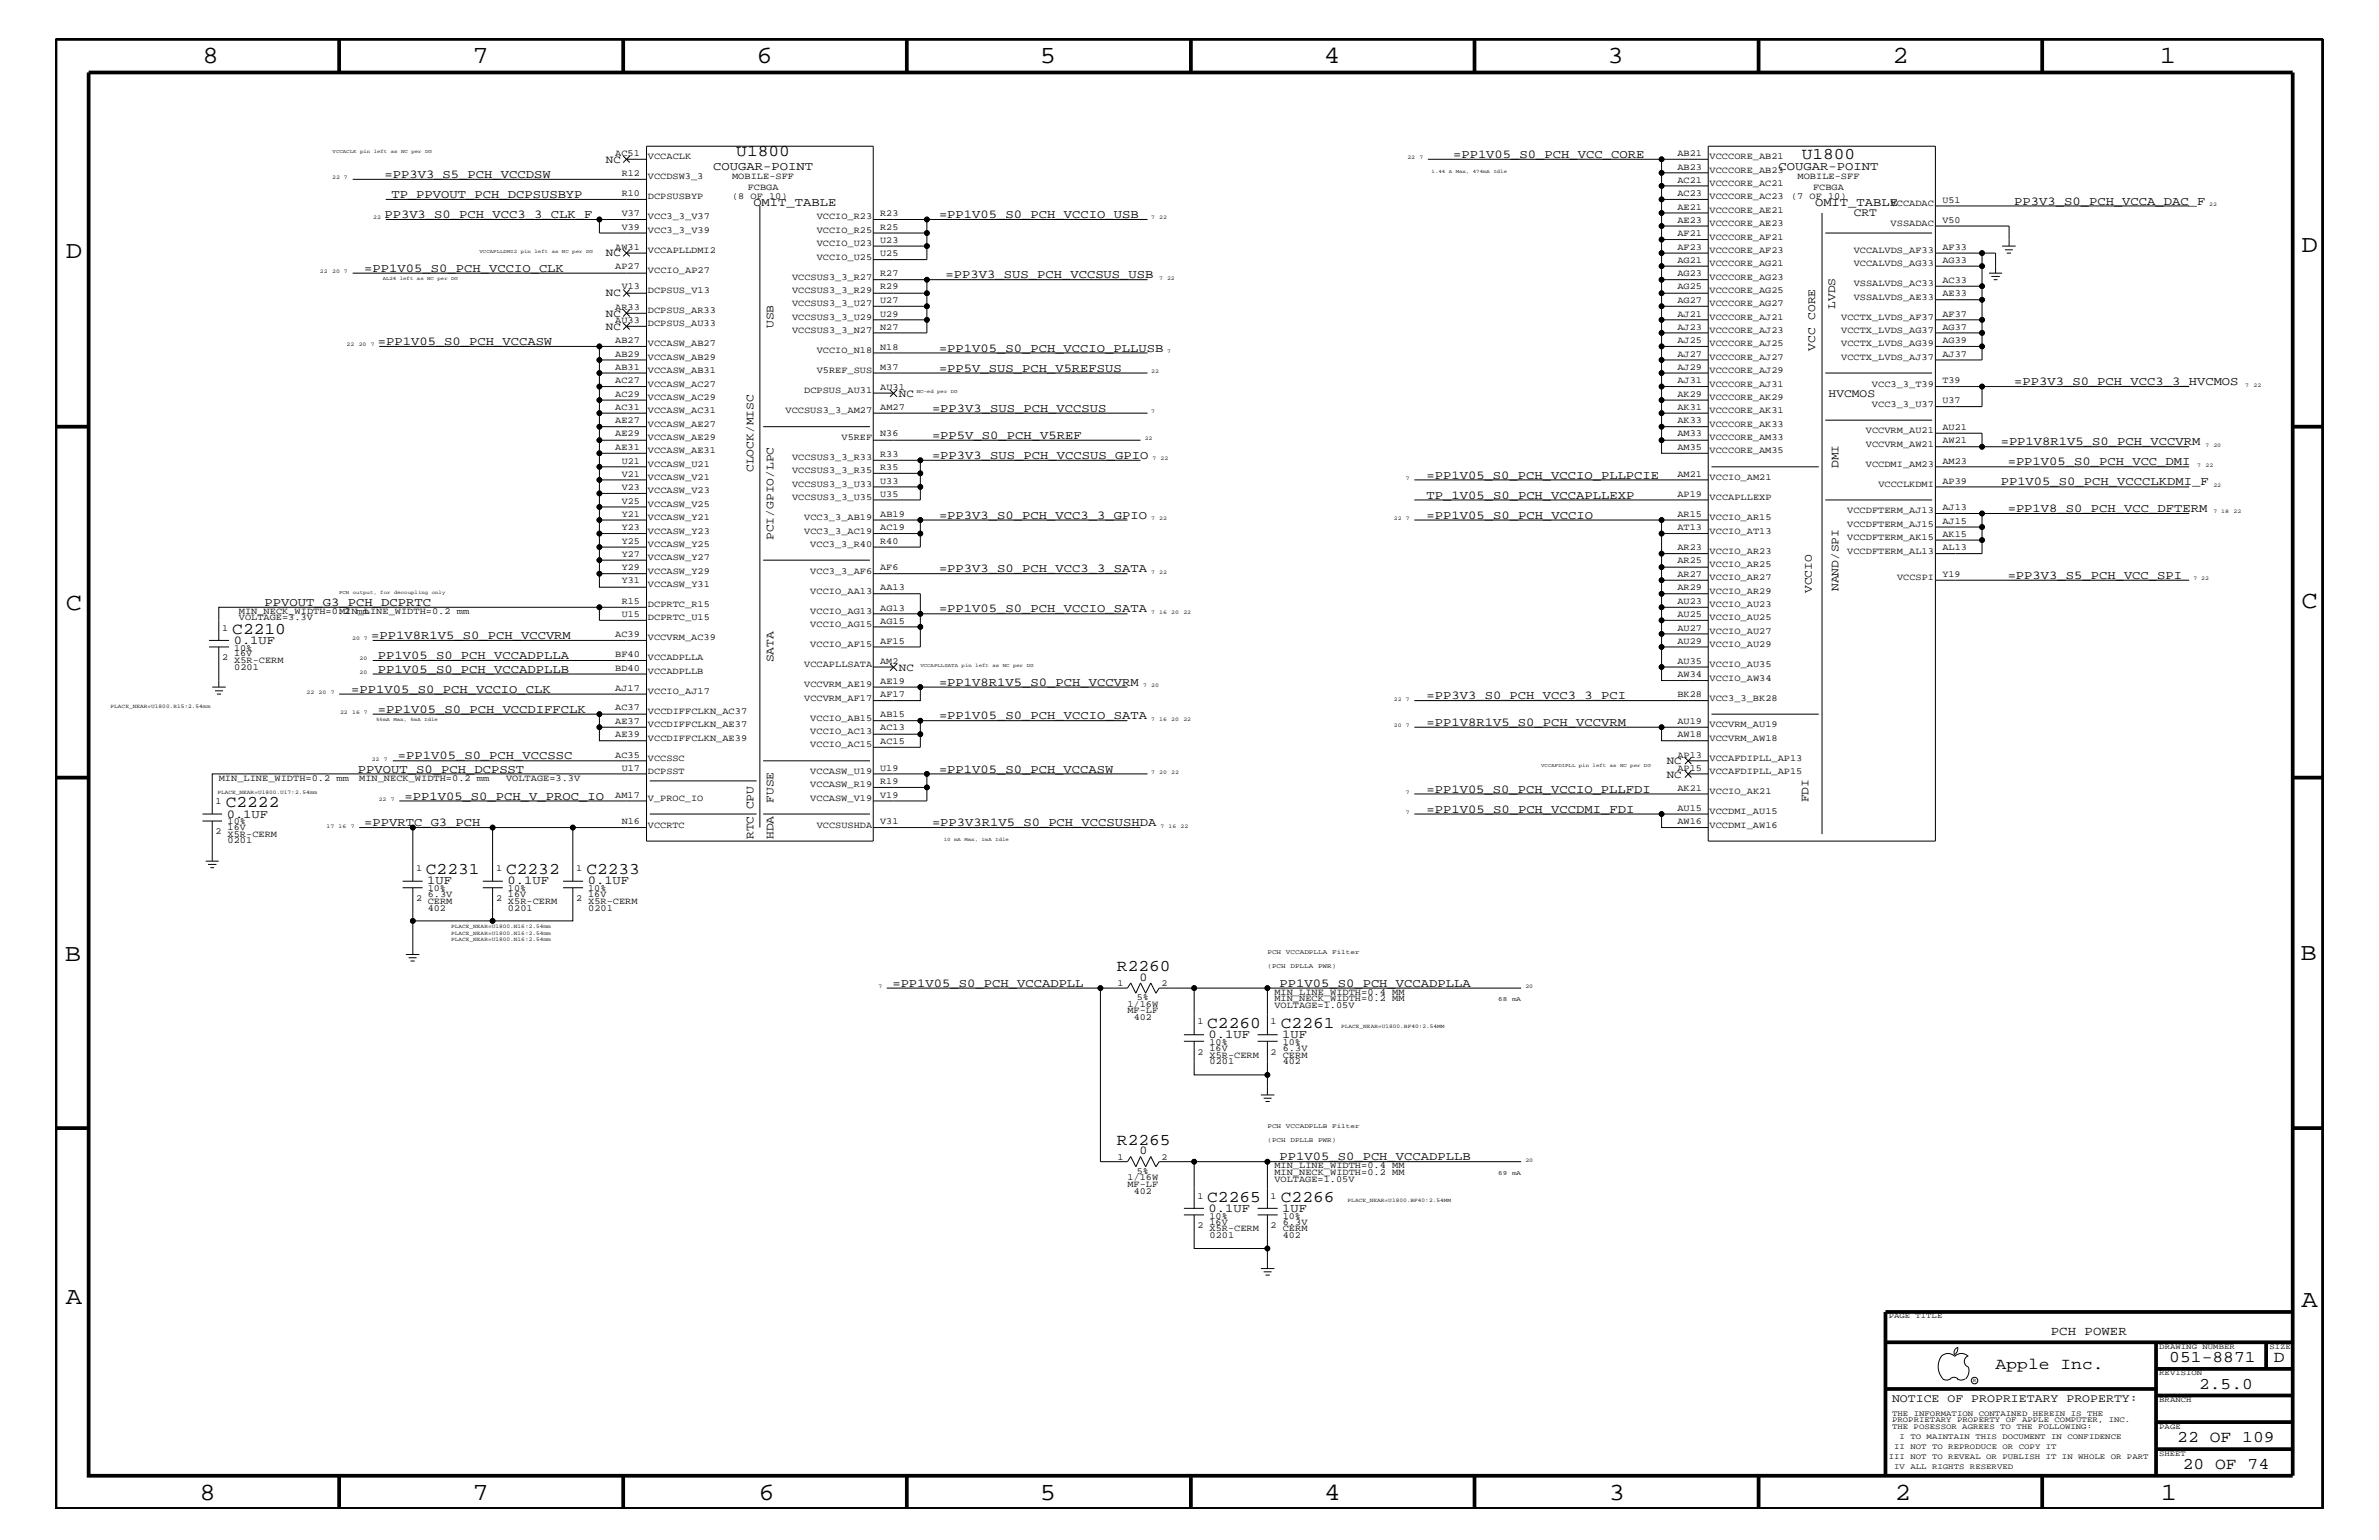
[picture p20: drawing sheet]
<svg xmlns="http://www.w3.org/2000/svg" width="432mm" height="279mm" viewBox="0 0 432 279" stroke-linecap="round" stroke-linejoin="round" font-family="sans-serif">
<defs><g id="words">
<g font-size="4.5">
<text x="36.7" y="11.5">8</text>
<text x="85.8" y="11.5">7</text>
<text x="137.3" y="11.5">6</text>
<text x="188.7" y="11.5">5</text>
<text x="240.3" y="11.5">4</text>
<text x="291.8" y="11.5">3</text>
<text x="343.5" y="11.5">2</text>
<text x="392" y="11.5">1</text>
<text x="11.9" y="46.8">D</text>
<text x="417.7" y="45.7">D</text>
<text x="11.9" y="110.6">C</text>
<text x="417.7" y="110.3">C</text>
<text x="11.8" y="174.3">B</text>
<text x="417.6" y="174.2">B</text>
<text x="11.9" y="236.7">A</text>
<text x="417.7" y="237.1">A</text>
<text x="36.2" y="272.1">8</text>
<text x="85.8" y="272.1">7</text>
<text x="137.7" y="272.1">6</text>
<text x="188.7" y="272.1">5</text>
<text x="240.4" y="272.1">4</text>
<text x="292" y="272.1">3</text>
<text x="343.9" y="272.1">2</text>
<text x="392.2" y="272.1">1</text>
</g>
<g font-size="3">
<text x="133.6" y="28.3">U1800</text>
<text x="327" y="28.9">U1800</text>
<text x="42.2" y="115">C2210</text>
<text x="41" y="146.5">C2222</text>
<text x="77.3" y="158.6">C2231</text>
<text x="91.9" y="158.6">C2232</text>
<text x="106.4" y="158.6">C2233</text>
<text x="202.7" y="176.2">R2260</text>
<text x="219.1" y="186.5">C2260</text>
<text x="232.5" y="186.5">C2261</text>
<text x="202.7" y="207.7">R2265</text>
<text x="219.1" y="218">C2265</text>
<text x="232.5" y="218">C2266</text>
<text x="362.2" y="248.4">Apple Inc.</text>
<text x="393.7" y="247.1">051-8871</text>
<text x="399.2" y="252">2.5.0</text>
<text x="412.7" y="247.1">D</text>
<text x="395.2" y="261.6">22 OF 109</text>
<text x="396.2" y="266.6">20 OF 74</text>
</g>
<text font-size="2.3" x="372.2" y="242.3">PCH POWER</text>
<g font-size="2.2">
<text x="263.7" y="28.6">=PP1V05_S0_PCH_VCC_CORE</text>
<text x="69.8" y="32.3">=PP3V3_S5_PCH_VCCDSW</text>
<text x="71" y="35.9">TP_PPVOUT_PCH_DCPSUSBYP</text>
<text x="129.5" y="30.8">COUGAR-POINT</text>
<text x="322.8" y="30.8">COUGAR-POINT</text>
<text x="69.8" y="39.6">PP3V3_S0_PCH_VCC3_3_CLK_F</text>
<text x="136.7" y="37.4">OMIT_TABLE</text>
<text x="170.4" y="39.6">=PP1V05_S0_PCH_VCCIO_USB</text>
<text x="329.4" y="37.4">OMIT_TABLE</text>
<text x="365.6" y="37.2">PP3V3_S0_PCH_VCCA_DAC_F</text>
<text x="66.1" y="49.3">=PP1V05_S0_PCH_VCCIO_CLK</text>
<text x="171.6" y="50.5">=PP3V3_SUS_PCH_VCCSUS_USB</text>
<text x="68.6" y="62.6">=PP1V05_S0_PCH_VCCASW</text>
<text x="170.4" y="63.9">=PP1V05_S0_PCH_VCCIO_PLLUSB</text>
<text x="170.4" y="67.5">=PP5V_SUS_PCH_V5REFSUS</text>
<text x="365.6" y="69.9">=PP3V3_S0_PCH_VCC3_3_HVCMOS</text>
<text x="169.2" y="74.7">=PP3V3_SUS_PCH_VCCSUS</text>
<text x="169.2" y="83.3">=PP3V3_SUS_PCH_VCCSUS_GPIO</text>
<text x="169.2" y="79.6">=PP5V_S0_PCH_V5REF</text>
<text x="363.1" y="80.8">=PP1V8R1V5_S0_PCH_VCCVRM</text>
<text x="258.9" y="86.9">=PP1V05_S0_PCH_VCCIO_PLLPCIE</text>
<text x="363.1" y="88.1">PP1V05_S0_PCH_VCCCLKDMI_F</text>
<text x="364.4" y="84.4">=PP1V05_S0_PCH_VCC_DMI</text>
<text x="170.4" y="94.2">=PP3V3_S0_PCH_VCC3_3_GPIO</text>
<text x="258.9" y="94.2">=PP1V05_S0_PCH_VCCIO</text>
<text x="258.9" y="90.5">TP_1V05_S0_PCH_VCCAPLLEXP</text>
<text x="364.4" y="92.9">=PP1V8_S0_PCH_VCC_DFTERM</text>
<text x="170.4" y="103.8">=PP3V3_S0_PCH_VCC3_3_SATA</text>
<text x="364.4" y="105">=PP3V3_S5_PCH_VCC_SPI</text>
<text x="48" y="109.9">PPVOUT_G3_PCH_DCPRTC</text>
<text x="170.4" y="111.1">=PP1V05_S0_PCH_VCCIO_SATA</text>
<text x="42.4" y="116.8">0.1UF</text>
<text x="67.4" y="115.9">=PP1V8R1V5_S0_PCH_VCCVRM</text>
<text x="68.6" y="119.6">PP1V05_S0_PCH_VCCADPLLA</text>
<text x="63.8" y="125.7">=PP1V05_S0_PCH_VCCIO_CLK</text>
<text x="68.6" y="122">PP1V05_S0_PCH_VCCADPLLB</text>
<text x="170.4" y="124.4">=PP1V8R1V5_S0_PCH_VCCVRM</text>
<text x="68.6" y="129.3">=PP1V05_S0_PCH_VCCDIFFCLK</text>
<text x="170.4" y="130.5">=PP1V05_S0_PCH_VCCIO_SATA</text>
<text x="258.9" y="126.9">=PP3V3_S0_PCH_VCC3_3_PCI</text>
<text x="258.9" y="131.7">=PP1V8R1V5_S0_PCH_VCCVRM</text>
<text x="72.2" y="137.8">=PP1V05_S0_PCH_VCCSSC</text>
<text x="64.9" y="140.2">PPVOUT_S0_PCH_DCPSST</text>
<text x="170.4" y="140.2">=PP1V05_S0_PCH_VCCASW</text>
<text x="258.9" y="143.9">=PP1V05_S0_PCH_VCCIO_PLLFDI</text>
<text x="41.1" y="148.4">0.1UF</text>
<text x="66.1" y="149.9">=PPVRTC_G3_PCH</text>
<text x="73.4" y="145.1">=PP1V05_S0_PCH_V_PROC_IO</text>
<text x="169.2" y="149.9">=PP3V3R1V5_S0_PCH_VCCSUSHDA</text>
<text x="258.9" y="147.5">=PP1V05_S0_PCH_VCCDMI_FDI</text>
<text x="77.6" y="160.5">1UF</text>
<text x="92.1" y="160.5">0.1UF</text>
<text x="106.7" y="160.5">0.1UF</text>
<text x="162" y="179">=PP1V05_S0_PCH_VCCADPLL</text>
<text x="206.8" y="177.9">0</text>
<text x="232.2" y="179">PP1V05_S0_PCH_VCCADPLLA</text>
<text x="219.4" y="188.3">0.1UF</text>
<text x="232.7" y="188.3">1UF</text>
<text x="206.8" y="209.4">0</text>
<text x="232.2" y="210.5">PP1V05_S0_PCH_VCCADPLLB</text>
<text x="219.4" y="219.8">0.1UF</text>
<text x="232.7" y="219.8">1UF</text>
</g>
<g font-size="2.1">
<text x="336.5" y="39.2">CRT</text>
<text x="140.4" y="59.5" transform="rotate(-90 140.4 59.5)">USB</text>
<text x="333.1" y="56" transform="rotate(-90 333.1 56)">LVDS</text>
<text x="329.4" y="63.7" transform="rotate(-90 329.4 63.7)">VCC CORE</text>
<text x="331.9" y="72">HVCMOS</text>
<text x="136.7" y="85.7" transform="rotate(-90 136.7 85.7)">CLOCK/MISC</text>
<text x="333.7" y="84.9" transform="rotate(-90 333.7 84.9)">DMI</text>
<text x="140.4" y="98" transform="rotate(-90 140.4 98)">PCI/GPIO/LPC</text>
<text x="328.8" y="107.6" transform="rotate(-90 328.8 107.6)">VCCIO</text>
<text x="333.7" y="107.3" transform="rotate(-90 333.7 107.3)">NAND/SPI</text>
<text x="140.4" y="120.2" transform="rotate(-90 140.4 120.2)">SATA</text>
<text x="140.4" y="145.7" transform="rotate(-90 140.4 145.7)">FUSE</text>
<text x="328.3" y="145.6" transform="rotate(-90 328.3 145.6)">FDI</text>
<text x="136.7" y="152.3" transform="rotate(-90 136.7 152.3)">RTC CPU</text>
<text x="140.4" y="152.3" transform="rotate(-90 140.4 152.3)">HDA</text>
<text x="343.4" y="254.4">NOTICE OF PROPRIETARY PROPERTY:</text>
</g>
<g font-size="2">
<text x="110" y="29.5">NC</text>
<text x="110" y="46.5">NC</text>
<text x="110" y="53.8">NC</text>
<text x="110" y="57.4">NC</text>
<text x="110" y="59.8">NC</text>
<text x="163.2" y="72">NC</text>
<text x="163.2" y="121.7">NC</text>
<text x="302.5" y="138.6">NC</text>
<text x="302.5" y="141.1">NC</text>
</g>
<g font-size="1.7">
<text x="111.7" y="28.3">AC51</text>
<text x="117.6" y="28.9">VCCACLK</text>
<text x="304.5" y="28.3">AB21</text>
<text x="310.3" y="28.9">VCCCORE_AB21</text>
<text x="112.9" y="31.9">R12</text>
<text x="112.9" y="35.6">R10</text>
<text x="117.6" y="32.5">VCCDSW3_3</text>
<text x="132.9" y="32.5">MOBILE-SFF</text>
<text x="135.7" y="34.4">FCBGA</text>
<text x="304.5" y="35.6">AC23</text>
<text x="304.5" y="33.1">AC21</text>
<text x="304.5" y="30.8">AB23</text>
<text x="310.3" y="33.7">VCCCORE_AC21</text>
<text x="310.3" y="31.4">VCCCORE_AB23</text>
<text x="326.3" y="32.5">MOBILE-SFF</text>
<text x="329.1" y="34.4">FCBGA</text>
<text x="112.9" y="41.7">V39</text>
<text x="112.9" y="39.2">V37</text>
<text x="117.6" y="36.2">DCPSUSBYP</text>
<text x="117.6" y="39.8">VCC3_3_V37</text>
<text x="132.9" y="36.2">(8 OF 10)</text>
<text x="148.3" y="39.8">VCCIO_R23</text>
<text x="159.8" y="41.7">R25</text>
<text x="159.8" y="39.2">R23</text>
<text x="304.5" y="40.4">AE23</text>
<text x="304.5" y="38">AE21</text>
<text x="310.3" y="41">VCCCORE_AE23</text>
<text x="310.3" y="38.6">VCCCORE_AE21</text>
<text x="310.3" y="36.2">VCCCORE_AC23</text>
<text x="325.1" y="36.2">(7 OF 10)</text>
<text x="343.2" y="41">VSSADAC</text>
<text x="343.2" y="37.4">VCCADAC</text>
<text x="352.6" y="40.4">V50</text>
<text x="352.6" y="36.8">U51</text>
<text x="111.7" y="45.3">AW31</text>
<text x="117.6" y="42.3">VCC3_3_V39</text>
<text x="117.6" y="45.9">VCCAPLLDMI2</text>
<text x="148.3" y="47.1">VCCIO_U25</text>
<text x="148.3" y="44.6">VCCIO_U23</text>
<text x="148.3" y="42.3">VCCIO_R25</text>
<text x="159.8" y="46.5">U25</text>
<text x="159.8" y="44.1">U23</text>
<text x="304.5" y="47.7">AG21</text>
<text x="304.5" y="45.3">AF23</text>
<text x="304.5" y="42.9">AF21</text>
<text x="310.3" y="43.5">VCCCORE_AF21</text>
<text x="310.3" y="45.9">VCCCORE_AF23</text>
<text x="336.5" y="45.9">VCCALVDS_AF33</text>
<text x="352.6" y="47.7">AG33</text>
<text x="352.6" y="45.3">AF33</text>
<text x="111.7" y="48.9">AP27</text>
<text x="112.9" y="52.5">V13</text>
<text x="117.6" y="49.6">VCCIO_AP27</text>
<text x="117.6" y="53.2">DCPSUS_V13</text>
<text x="143.8" y="53.2">VCCSUS3_3_R29</text>
<text x="143.8" y="50.7">VCCSUS3_3_R27</text>
<text x="159.8" y="52.5">R29</text>
<text x="159.8" y="50.2">R27</text>
<text x="304.5" y="52.5">AG25</text>
<text x="304.5" y="50.2">AG23</text>
<text x="310.3" y="53.2">VCCCORE_AG25</text>
<text x="310.3" y="50.7">VCCCORE_AG23</text>
<text x="310.3" y="48.3">VCCCORE_AG21</text>
<text x="336.5" y="51.9">VSSALVDS_AC33</text>
<text x="336.5" y="48.3">VCCALVDS_AG33</text>
<text x="352.6" y="53.8">AE33</text>
<text x="352.6" y="51.3">AC33</text>
<text x="111.7" y="58.6">AU33</text>
<text x="111.7" y="56.2">AR33</text>
<text x="117.6" y="56.8">DCPSUS_AR33</text>
<text x="117.6" y="59.2">DCPSUS_AU33</text>
<text x="143.8" y="58">VCCSUS3_3_U29</text>
<text x="143.8" y="55.6">VCCSUS3_3_U27</text>
<text x="159.8" y="57.4">U29</text>
<text x="159.8" y="55">U27</text>
<text x="159.8" y="59.8">N27</text>
<text x="304.5" y="59.8">AJ23</text>
<text x="304.5" y="57.4">AJ21</text>
<text x="304.5" y="55">AG27</text>
<text x="310.3" y="55.6">VCCCORE_AG27</text>
<text x="310.3" y="58">VCCCORE_AJ21</text>
<text x="334.2" y="58">VCCTX_LVDS_AF37</text>
<text x="336.5" y="54.4">VSSALVDS_AE33</text>
<text x="352.6" y="59.8">AG37</text>
<text x="352.6" y="57.4">AF37</text>
<text x="111.7" y="64.7">AB29</text>
<text x="111.7" y="62.3">AB27</text>
<text x="117.6" y="62.9">VCCASW_AB27</text>
<text x="117.6" y="65.3">VCCASW_AB29</text>
<text x="143.8" y="60.4">VCCSUS3_3_N27</text>
<text x="148.3" y="64">VCCIO_N18</text>
<text x="159.8" y="63.4">N18</text>
<text x="304.5" y="64.7">AJ27</text>
<text x="304.5" y="62.3">AJ25</text>
<text x="310.3" y="65.3">VCCCORE_AJ27</text>
<text x="310.3" y="62.9">VCCCORE_AJ25</text>
<text x="310.3" y="60.4">VCCCORE_AJ23</text>
<text x="334.2" y="60.4">VCCTX_LVDS_AG37</text>
<text x="334.2" y="65.3">VCCTX_LVDS_AJ37</text>
<text x="334.2" y="62.9">VCCTX_LVDS_AG39</text>
<text x="352.6" y="64.7">AJ37</text>
<text x="352.6" y="62.3">AG39</text>
<text x="111.7" y="72">AC29</text>
<text x="111.7" y="69.5">AC27</text>
<text x="111.7" y="67.1">AB31</text>
<text x="117.6" y="67.7">VCCASW_AB31</text>
<text x="117.6" y="70.1">VCCASW_AC27</text>
<text x="146" y="71.3">DCPSUS_AU31</text>
<text x="148.3" y="67.7">V5REF_SUS</text>
<text x="159.8" y="67.1">M37</text>
<text x="159.8" y="70.7">AU31</text>
<text x="304.5" y="72">AK29</text>
<text x="304.5" y="69.5">AJ31</text>
<text x="304.5" y="67.1">AJ29</text>
<text x="310.3" y="67.7">VCCCORE_AJ29</text>
<text x="310.3" y="70.1">VCCCORE_AJ31</text>
<text x="339.8" y="70.1">VCC3_3_T39</text>
<text x="352.6" y="69.5">T39</text>
<text x="111.7" y="76.8">AE27</text>
<text x="111.7" y="74.4">AC31</text>
<text x="117.6" y="72.6">VCCASW_AC29</text>
<text x="117.6" y="75">VCCASW_AC31</text>
<text x="117.6" y="77.4">VCCASW_AE27</text>
<text x="142.6" y="75">VCCSUS3_3_AM27</text>
<text x="159.8" y="74.4">AM27</text>
<text x="304.5" y="76.8">AK33</text>
<text x="304.5" y="74.4">AK31</text>
<text x="310.3" y="77.4">VCCCORE_AK33</text>
<text x="310.3" y="75">VCCCORE_AK31</text>
<text x="310.3" y="72.6">VCCCORE_AK29</text>
<text x="339.8" y="73.8">VCC3_3_U37</text>
<text x="352.6" y="73.2">U37</text>
<text x="111.7" y="81.6">AE31</text>
<text x="111.7" y="79.2">AE29</text>
<text x="117.6" y="79.9">VCCASW_AE29</text>
<text x="117.6" y="82.2">VCCASW_AE31</text>
<text x="143.8" y="83.5">VCCSUS3_3_R33</text>
<text x="152.7" y="79.9">V5REF</text>
<text x="159.8" y="82.8">R33</text>
<text x="159.8" y="79.2">N36</text>
<text x="304.5" y="81.6">AM35</text>
<text x="304.5" y="79.2">AM33</text>
<text x="310.3" y="79.9">VCCCORE_AM33</text>
<text x="310.3" y="82.2">VCCCORE_AM35</text>
<text x="338.7" y="81.1">VCCVRM_AW21</text>
<text x="338.7" y="78.6">VCCVRM_AU21</text>
<text x="352.6" y="80.5">AW21</text>
<text x="352.6" y="78">AU21</text>
<text x="112.9" y="88.9">V23</text>
<text x="112.9" y="86.5">V21</text>
<text x="112.9" y="84.1">U21</text>
<text x="117.6" y="87.1">VCCASW_V21</text>
<text x="117.6" y="84.7">VCCASW_U21</text>
<text x="117.6" y="89.5">VCCASW_V23</text>
<text x="143.8" y="88.3">VCCSUS3_3_U33</text>
<text x="143.8" y="85.9">VCCSUS3_3_R35</text>
<text x="159.8" y="87.7">U33</text>
<text x="159.8" y="85.3">R35</text>
<text x="304.5" y="86.5">AM21</text>
<text x="310.3" y="87.1">VCCIO_AM21</text>
<text x="338.7" y="84.7">VCCDMI_AM23</text>
<text x="341" y="88.3">VCCCLKDMI</text>
<text x="352.6" y="84.1">AM23</text>
<text x="352.6" y="87.7">AP39</text>
<text x="112.9" y="93.8">Y21</text>
<text x="112.9" y="91.4">V25</text>
<text x="117.6" y="92">VCCASW_V25</text>
<text x="117.6" y="94.3">VCCASW_Y21</text>
<text x="143.8" y="90.7">VCCSUS3_3_U35</text>
<text x="146" y="94.3">VCC3_3_AB19</text>
<text x="159.8" y="90.1">U35</text>
<text x="159.8" y="93.8">AB19</text>
<text x="304.5" y="93.8">AR15</text>
<text x="304.5" y="90.1">AP19</text>
<text x="310.3" y="94.3">VCCIO_AR15</text>
<text x="310.3" y="90.7">VCCAPLLEXP</text>
<text x="335.3" y="95.6">VCCDFTERM_AJ15</text>
<text x="335.3" y="93.2">VCCDFTERM_AJ13</text>
<text x="352.6" y="95">AJ15</text>
<text x="352.6" y="92.6">AJ13</text>
<text x="112.9" y="101">Y27</text>
<text x="112.9" y="98.7">Y25</text>
<text x="112.9" y="96.2">Y23</text>
<text x="117.6" y="99.3">VCCASW_Y25</text>
<text x="117.6" y="96.8">VCCASW_Y23</text>
<text x="117.6" y="101.6">VCCASW_Y27</text>
<text x="146" y="96.8">VCC3_3_AC19</text>
<text x="147.1" y="99.3">VCC3_3_R40</text>
<text x="159.8" y="98.7">R40</text>
<text x="159.8" y="96.2">AC19</text>
<text x="304.5" y="96.2">AT13</text>
<text x="304.5" y="99.9">AR23</text>
<text x="310.3" y="100.4">VCCIO_AR23</text>
<text x="310.3" y="96.8">VCCIO_AT13</text>
<text x="335.3" y="100.4">VCCDFTERM_AL13</text>
<text x="335.3" y="98">VCCDFTERM_AK15</text>
<text x="352.6" y="99.9">AL13</text>
<text x="352.6" y="97.4">AK15</text>
<text x="112.9" y="105.9">Y31</text>
<text x="112.9" y="103.5">Y29</text>
<text x="117.6" y="104.1">VCCASW_Y29</text>
<text x="117.6" y="106.5">VCCASW_Y31</text>
<text x="147.1" y="107.7">VCCIO_AA13</text>
<text x="147.1" y="104.1">VCC3_3_AF6</text>
<text x="159.8" y="103.5">AF6</text>
<text x="159.8" y="107.1">AA13</text>
<text x="304.5" y="107.1">AR29</text>
<text x="304.5" y="104.7">AR27</text>
<text x="304.5" y="102.2">AR25</text>
<text x="310.3" y="105.3">VCCIO_AR27</text>
<text x="310.3" y="107.7">VCCIO_AR29</text>
<text x="310.3" y="102.9">VCCIO_AR25</text>
<text x="344.3" y="105.3">VCCSPI</text>
<text x="352.6" y="104.7">Y19</text>
<text x="43.3" y="111.4">MIN_NECK_WIDTH=0.2 mm</text>
<text x="43.3" y="112.6">VOLTAGE=3.3V</text>
<text x="61.6" y="111.4">MIN_LINE_WIDTH=0.2 mm</text>
<text x="112.9" y="112">U15</text>
<text x="112.9" y="109.5">R15</text>
<text x="117.6" y="110.2">DCPRTC_R15</text>
<text x="117.6" y="112.6">DCPRTC_U15</text>
<text x="147.1" y="113.7">VCCIO_AG15</text>
<text x="147.1" y="111.4">VCCIO_AG13</text>
<text x="159.8" y="113.1">AG15</text>
<text x="159.8" y="110.8">AG13</text>
<text x="304.5" y="112">AU25</text>
<text x="304.5" y="109.5">AU23</text>
<text x="310.3" y="112.6">VCCIO_AU25</text>
<text x="310.3" y="110.2">VCCIO_AU23</text>
<text x="40.3" y="119.8">2</text>
<text x="40.3" y="114.4">1</text>
<text x="42.5" y="118.1">10%</text>
<text x="42.5" y="119.1">16V</text>
<text x="111.7" y="115.6">AC39</text>
<text x="111.7" y="119.2">BF40</text>
<text x="117.6" y="116.2">VCCVRM_AC39</text>
<text x="117.6" y="119.8">VCCADPLLA</text>
<text x="147.1" y="117.4">VCCIO_AF15</text>
<text x="159.8" y="116.8">AF15</text>
<text x="304.5" y="116.8">AU29</text>
<text x="304.5" y="114.4">AU27</text>
<text x="310.3" y="117.4">VCCIO_AU29</text>
<text x="310.3" y="115">VCCIO_AU27</text>
<text x="42.5" y="121.5">0201</text>
<text x="42.5" y="120.3">X5R-CERM</text>
<text x="111.7" y="125.3">AJ17</text>
<text x="111.7" y="121.7">BD40</text>
<text x="117.6" y="122.3">VCCADPLLB</text>
<text x="117.6" y="125.9">VCCIO_AJ17</text>
<text x="146" y="124.7">VCCVRM_AE19</text>
<text x="146" y="121">VCCAPLLSATA</text>
<text x="159.8" y="124.1">AE19</text>
<text x="159.8" y="120.4">AM2</text>
<text x="304.5" y="122.9">AW34</text>
<text x="304.5" y="120.4">AU35</text>
<text x="310.3" y="123.5">VCCIO_AW34</text>
<text x="310.3" y="121">VCCIO_AU35</text>
<text x="111.7" y="131.3">AE37</text>
<text x="111.7" y="128.9">AC37</text>
<text x="117.6" y="129.6">VCCDIFFCLKN_AC37</text>
<text x="117.6" y="131.9">VCCDIFFCLKN_AE37</text>
<text x="146" y="127.1">VCCVRM_AF17</text>
<text x="147.1" y="130.8">VCCIO_AB15</text>
<text x="159.8" y="126.5">AF17</text>
<text x="159.8" y="130.2">AB15</text>
<text x="304.5" y="131.3">AU19</text>
<text x="304.5" y="126.5">BK28</text>
<text x="310.3" y="131.9">VCCVRM_AU19</text>
<text x="310.3" y="127.1">VCC3_3_BK28</text>
<text x="111.7" y="137.4">AC35</text>
<text x="111.7" y="133.8">AE39</text>
<text x="117.6" y="134.4">VCCDIFFCLKN_AE39</text>
<text x="147.1" y="135.6">VCCIO_AC15</text>
<text x="147.1" y="133.2">VCCIO_AC13</text>
<text x="159.8" y="135">AC15</text>
<text x="159.8" y="132.5">AC13</text>
<text x="304.5" y="133.8">AW18</text>
<text x="304.5" y="137.4">AP13</text>
<text x="310.3" y="134.4">VCCVRM_AW18</text>
<text x="39.7" y="141.7">MIN_LINE_WIDTH=0.2 mm</text>
<text x="65.2" y="141.7">MIN_NECK_WIDTH=0.2 mm</text>
<text x="91.9" y="141.7">VOLTAGE=3.3V</text>
<text x="112.9" y="139.8">U17</text>
<text x="117.6" y="138">VCCSSC</text>
<text x="117.6" y="140.4">DCPSST</text>
<text x="147.1" y="142.9">VCCASW_R19</text>
<text x="147.1" y="140.4">VCCASW_U19</text>
<text x="159.8" y="139.8">U19</text>
<text x="159.8" y="142.3">R19</text>
<text x="304.5" y="143.5">AK21</text>
<text x="304.5" y="139.8">AP15</text>
<text x="310.3" y="138">VCCAFDIPLL_AP13</text>
<text x="310.3" y="140.4">VCCAFDIPLL_AP15</text>
<text x="39.1" y="145.9">1</text>
<text x="41.3" y="149.5">10%</text>
<text x="111.7" y="144.7">AM17</text>
<text x="112.9" y="149.5">N16</text>
<text x="117.6" y="145.3">V_PROC_IO</text>
<text x="147.1" y="145.3">VCCASW_V19</text>
<text x="159.8" y="149.5">V31</text>
<text x="159.8" y="144.7">V19</text>
<text x="304.5" y="149.5">AW16</text>
<text x="304.5" y="147.1">AU15</text>
<text x="310.3" y="147.7">VCCDMI_AU15</text>
<text x="310.3" y="144">VCCIO_AK21</text>
<text x="39.1" y="151.3">2</text>
<text x="41.3" y="153">0201</text>
<text x="41.3" y="151.8">X5R-CERM</text>
<text x="41.3" y="150.7">16V</text>
<text x="117.6" y="150.1">VCCRTC</text>
<text x="148.3" y="150.1">VCCSUSHDA</text>
<text x="310.3" y="150.1">VCCDMI_AW16</text>
<text x="75.5" y="158">1</text>
<text x="77.6" y="161.7">10%</text>
<text x="90.1" y="158">1</text>
<text x="92.2" y="161.7">10%</text>
<text x="104.6" y="158">1</text>
<text x="106.8" y="161.7">10%</text>
<text x="75.5" y="163.5">2</text>
<text x="77.6" y="163.9">CERM</text>
<text x="77.6" y="162.8">6.3V</text>
<text x="77.6" y="165.2">402</text>
<text x="90.1" y="163.5">2</text>
<text x="92.2" y="162.8">16V</text>
<text x="92.2" y="163.9">X5R-CERM</text>
<text x="92.2" y="165.2">0201</text>
<text x="104.6" y="163.5">2</text>
<text x="106.8" y="162.8">16V</text>
<text x="106.8" y="163.9">X5R-CERM</text>
<text x="106.8" y="165.2">0201</text>
<text x="202.9" y="178.8">1</text>
<text x="210.8" y="178.8">2</text>
<text x="204.6" y="182.7">1/16W</text>
<text x="204.6" y="183.8">MF-LF</text>
<text x="205.8" y="185">402</text>
<text x="206.3" y="181.4">5%</text>
<text x="217.3" y="185.9">1</text>
<text x="230.6" y="185.9">1</text>
<text x="231.3" y="181.6">MIN_NECK_WIDTH=0.2 MM</text>
<text x="231.3" y="180.5">MIN_LINE_WIDTH=0.4 MM</text>
<text x="231.3" y="182.9">VOLTAGE=1.05V</text>
<text x="217.3" y="191.4">2</text>
<text x="219.5" y="190.6">16V</text>
<text x="219.5" y="191.9">X5R-CERM</text>
<text x="219.5" y="189.5">10%</text>
<text x="230.6" y="191.4">2</text>
<text x="232.8" y="190.6">6.3V</text>
<text x="232.8" y="189.5">10%</text>
<text x="232.8" y="191.9">CERM</text>
<text x="219.5" y="193.1">0201</text>
<text x="232.8" y="193.1">402</text>
<text x="202.9" y="210.4">1</text>
<text x="204.6" y="214.2">1/16W</text>
<text x="204.6" y="215.3">MF-LF</text>
<text x="206.3" y="213">5%</text>
<text x="210.8" y="210.4">2</text>
<text x="231.3" y="213.2">MIN_NECK_WIDTH=0.2 MM</text>
<text x="231.3" y="211.9">MIN_LINE_WIDTH=0.4 MM</text>
<text x="231.3" y="214.4">VOLTAGE=1.05V</text>
<text x="205.8" y="216.6">402</text>
<text x="217.3" y="217.5">1</text>
<text x="219.5" y="221.1">10%</text>
<text x="230.6" y="217.5">1</text>
<text x="232.8" y="221.1">10%</text>
<text x="217.3" y="222.9">2</text>
<text x="219.5" y="222.2">16V</text>
<text x="219.5" y="223.4">X5R-CERM</text>
<text x="219.5" y="224.6">0201</text>
<text x="230.6" y="222.9">2</text>
<text x="232.8" y="222.2">6.3V</text>
<text x="232.8" y="224.6">402</text>
<text x="232.8" y="223.4">CERM</text>
</g>
<g font-size="1.4">
<text x="342.8" y="239.2">PAGE TITLE</text>
<text x="391.9" y="244.7">DRAWING NUMBER</text>
<text x="411.9" y="244.7">SIZE</text>
<text x="391.9" y="249.5">REVISION</text>
<text x="343.4" y="256.8">THE INFORMATION CONTAINED HEREIN IS THE</text>
<text x="391.9" y="254.4">BRANCH</text>
<text x="343.4" y="259.3">THE POSESSOR AGREES TO THE FOLLOWING:</text>
<text x="343.4" y="258">PROPRIETARY PROPERTY OF APPLE COMPUTER, INC.</text>
<text x="343.8" y="262.9">II NOT TO REPRODUCE OR COPY IT</text>
<text x="344.8" y="261.1">I TO MAINTAIN THIS DOCUMENT IN CONFIDENCE</text>
<text x="391.9" y="259.3">PAGE</text>
<text x="342.8" y="264.7">III NOT TO REVEAL OR PUBLISH IT IN WHOLE OR PART</text>
<text x="343.8" y="266.6">IV ALL RIGHTS RESERVED</text>
<text x="391.9" y="264.1">SHEET</text>
</g>
<g font-size="1.2">
<text x="230" y="173.2">PCH</text>
<text x="233.4" y="173.2">VCCADPLLA</text>
<text x="241.8" y="173.2">Filter</text>
<text x="230" y="175.6">(PCH</text>
<text x="234.2" y="175.6">DPLLA</text>
<text x="239.2" y="175.6">PWR)</text>
<text x="271.9" y="181.6">68</text>
<text x="274.4" y="181.6">mA</text>
<text x="230" y="207.1">(PCH</text>
<text x="230" y="204.7">PCH</text>
<text x="233.4" y="204.7">VCCADPLLB</text>
<text x="234.2" y="207.1">DPLLB</text>
<text x="239.2" y="207.1">PWR)</text>
<text x="241.8" y="204.7">Filter</text>
<text x="271.9" y="213.2">69</text>
<text x="274.4" y="213.2">mA</text>
</g>
<g font-size="1">
<text x="255.4" y="28.9">22</text>
<text x="257.6" y="28.9">7</text>
<text x="60.3" y="32.5">22 7</text>
<text x="67.7" y="39.8">22</text>
<text x="209" y="39.8">7</text>
<text x="210.4" y="39.8">22</text>
<text x="401" y="37.4">22</text>
<text x="58.1" y="49.6">22</text>
<text x="60.3" y="49.6">20 7</text>
<text x="210.4" y="50.7">7</text>
<text x="211.8" y="50.7">22</text>
<text x="62.9" y="62.9">22</text>
<text x="65.1" y="62.9">20</text>
<text x="67.3" y="62.9">7</text>
<text x="211.8" y="64">7</text>
<text x="209" y="67.7">22</text>
<text x="407.5" y="70.1">7</text>
<text x="409" y="70.1">22</text>
<text x="209" y="75">7</text>
<text x="207.8" y="79.9">22</text>
<text x="209.2" y="83.5">7</text>
<text x="210.7" y="83.5">22</text>
<text x="400.3" y="81.1">7</text>
<text x="401.7" y="81.1">20</text>
<text x="255.2" y="87.1">7</text>
<text x="398.8" y="84.7">7</text>
<text x="400.3" y="84.7">22</text>
<text x="401.7" y="88.3">22</text>
<text x="209" y="94.3">7</text>
<text x="210.4" y="94.3">22</text>
<text x="253" y="94.3">22</text>
<text x="255.2" y="94.3">7</text>
<text x="401.7" y="93.2">7</text>
<text x="403.2" y="93.2">18</text>
<text x="405.4" y="93.2">22</text>
<text x="209" y="104.1">7</text>
<text x="210.4" y="104.1">22</text>
<text x="398.1" y="105.3">7</text>
<text x="399.5" y="105.3">22</text>
<text x="209" y="111.4">7</text>
<text x="210.4" y="111.4">16</text>
<text x="212.6" y="111.4">20</text>
<text x="214.8" y="111.4">22</text>
<text x="63.9" y="116.2">20 7</text>
<text x="65.3" y="119.8">20</text>
<text x="55.6" y="125.9">22</text>
<text x="57.8" y="125.9">20</text>
<text x="60" y="125.9">7</text>
<text x="65.3" y="122.3">20</text>
<text x="207.5" y="124.7">7</text>
<text x="209" y="124.7">20</text>
<text x="20.1" y="128.4">PLACE_NEAR=U1800.R15:2.54mm</text>
<text x="61.7" y="129.6">22</text>
<text x="63.9" y="129.6">16 7</text>
<text x="209" y="130.8">7</text>
<text x="210.4" y="130.8">16</text>
<text x="212.6" y="130.8">20</text>
<text x="214.8" y="130.8">22</text>
<text x="253" y="127.1">22</text>
<text x="253" y="131.9">20</text>
<text x="255.2" y="127.1">7</text>
<text x="255.2" y="131.9">7</text>
<text x="67.5" y="138">22</text>
<text x="69.7" y="138">7</text>
<text x="209" y="140.4">7</text>
<text x="210.4" y="140.4">20</text>
<text x="212.6" y="140.4">22</text>
<text x="39.5" y="144.1">PLACE_NEAR=U1800.U17:2.54mm</text>
<text x="68.7" y="145.3">22</text>
<text x="71" y="145.3">7</text>
<text x="255.2" y="147.7">7</text>
<text x="255.2" y="144">7</text>
<text x="59.3" y="150.1">17</text>
<text x="61.5" y="150.1">16</text>
<text x="63.7" y="150.1">7</text>
<text x="210.7" y="150.1">7</text>
<text x="212.1" y="150.1">16</text>
<text x="214.3" y="150.1">22</text>
<text x="81.9" y="168.4">PLACE_NEAR=U1800.N16:2.54mm</text>
<text x="81.9" y="170.8">PLACE_NEAR=U1800.N16:2.54mm</text>
<text x="81.9" y="169.6">PLACE_NEAR=U1800.N16:2.54mm</text>
<text x="159.4" y="179.3">7</text>
<text x="276.9" y="179.3">20</text>
<text x="243.4" y="186.5">PLACE_NEAR=U1800.BF40:2.54MM</text>
<text x="276.9" y="210.8">20</text>
<text x="244.6" y="218">PLACE_NEAR=U1800.BF40:2.54MM</text>
<text x="358.1" y="250.7">R</text>
</g>
<g font-size=".9">
<text x="60.4" y="27.7">VCCACLK pin left as NC per DG</text>
<text x="259.8" y="31.4">1.44 A Max, 474mA Idle</text>
<text x="87" y="45.9">VCCAPLLDMI2 pin left as NC per DG</text>
<text x="69.5" y="50.7">AL24 left as NC per DG</text>
<text x="166.4" y="71.3">NC-ed per DG</text>
<text x="61.6" y="107.7">PCH output, for decoupling only</text>
<text x="167" y="121">VCCAPLLSATA pin left as NC per DG</text>
<text x="68.3" y="130.8">55mA Max, 5mA Idle</text>
<text x="279.7" y="139.2">VCCAFDIPLL pin left as NC per DG</text>
<text x="171.3" y="152.6">10 mA Max, 1mA Idle</text>
</g>
</g></defs>
<g fill="none" stroke="#000" stroke-width=".18">
<path d="M64 32.5h53.3M70 39.8h38.8v2.5h8.5M70 36.2h47.3M108.8 39.8h8.5M113.1 28.3l1.2 1.2M113.7 28.9h3.6M114.3 28.3l-1.2 1.2M117.3 26.5h41.2v126.1h-41.2zM137.9 37.4v112.7M158.5 39.8h9.7M208.3 39.8h-40.1v4.8M259.2 28.9h42.4"/>
<path d="M301.6 31.4v2.3h8.4M301.6 33.7v2.5h8.4M301.6 36.2v2.4h8.4M301.6 38.6v4.9h8.4M310 28.9h-8.4v2.5h8.4M310 26.5h41.3v126.1h-41.3zM330.7 38.6v112.7M351.3 37.4h46M64 49.6h53.3M113.1 45.3l1.2 1.2M113.1 52.5l1.2 1.3M113.1 56.2l1.2 1.2"/>
<path d="M113.1 58.6l1.2 1.2M113.7 53.2h3.6M113.7 45.9h3.6M113.7 56.8h3.6M113.7 59.2h3.6M114.3 45.3l-1.2 1.2M114.3 52.5l-1.2 1.3M114.3 56.2l-1.2 1.2M114.3 58.6l-1.2 1.2M158.5 58h9.7v2.4h-9.7M158.5 55.6h9.7v2.4M158.5 53.2h9.7v2.4"/>
<path d="M158.5 50.7h49.8M158.5 42.3h9.7M158.5 44.6h9.7M168.2 44.6v2.5h-9.7M168.2 50.7v2.5M301.6 43.5v2.4h8.4M301.6 45.9v2.4h8.4M301.6 48.3v2.4h8.4M301.6 50.7v4.9h8.4M301.6 55.6v2.4h8.4M301.6 58v2.4h8.4M301.6 53.2h8.4"/>
<path d="M301.6 41h8.4M331.3 42.3h19.4M351.3 58h8.4M351.3 48.3h8.4M351.3 45.9h10.9v3.7M351.3 41h13.4v3.6M351.3 51.9h8.4M359.7 48.3v6.1h-8.4M359.7 54.4v6h-8.4M359.7 45.9v2.4M361 49.6h2.4M361.4 50.2h1.6"/>
<path d="M361.9 50.7h.6M363.4 44.6h2.4M363.9 45.3h1.4M364.2 45.9h.8M68.8 62.9h48.5M108.8 65.3v2.4h8.5M108.8 65.3h8.5M108.8 62.9v2.4M108.8 67.7v2.4M108.8 72.6v2.4M108.8 77.4v2.5M117.3 70.1h-8.5v2.5h8.5"/>
<path d="M117.3 75h-8.5v2.4h8.5M117.3 79.9h-8.5v2.3h8.5M138.5 77.4h19.4M158.5 79.9h48.5M158.5 75h49.8M158.5 67.7h49.8M158.5 64h49.8M158.5 71.3h3.6M161.5 70.7l1.3 1.3M162.8 70.7l-1.3 1.3M301.6 60.4v2.5h8.4M301.6 62.9v2.4h8.4"/>
<path d="M301.6 65.3v4.8h8.4M301.6 70.1v2.5h8.4M301.6 72.6v2.4h8.4M301.6 75v2.4h8.4M301.6 77.4v4.8h8.4M301.6 79.9h8.4M301.6 67.7h8.4M331.3 67.7h19.4M331.3 76.2h19.4M351.3 70.1h8.4v3.7h-8.4M351.3 62.9h8.4M351.3 78.6h8.4v2.5"/>
<path d="M359.7 70.1h37.6M359.7 60.4v4.9h-8.4M108.8 89.5v2.5h8.5M108.8 89.5h8.5M108.8 82.2v2.5M108.8 87.1v2.4M108.8 92v2.3M108.8 96.8v2.5M117.3 84.7h-8.5v2.4h8.5M117.3 94.3h-8.5v2.5h8.5M117.3 99.3h-8.5v2.3h8.5M158.5 94.3h46.1"/>
<path d="M158.5 88.3h8.5M158.5 83.5h48.5M158.5 85.9h8.5M167 94.3v2.5h-8.5M167 83.5v7.2h-8.5M167 96.8v2.5h-8.5M256.7 94.3h44.9M256.7 87.1h53.3M256.7 90.7h53.3M301.6 96.8v3.6h8.4M310 94.3h-8.4v2.5h8.4M310.6 84.7h19.5"/>
<path d="M331.3 90.7h19.4M351.3 84.7h46M351.3 88.3h46M351.3 81.1h46M351.3 95.6h8.4M351.3 93.2h46M351.3 98h8.4M359.7 93.2v7.2h-8.4M37.9 117.4h3.7M37.9 116.2h3.7M39.7 117.4v7.3M67.6 116.2h49.7"/>
<path d="M67.6 119.8h49.7M108.8 110.2h-69.1v6M108.8 110.2v2.4h8.5M108.8 110.2h8.5M108.8 101.6v2.5M117.3 104.1h-8.5v2.4h8.5M138.5 101.6h19.4M158.5 107.7h8.5v9.7h-8.5M158.5 104.1h46.1M158.5 111.4h46.1M158.5 113.7h8.5M301.6 100.4v4.9h8.4"/>
<path d="M301.6 105.3v2.4h8.4M301.6 107.7v2.5h8.4M301.6 110.2v2.4h8.4M301.6 112.6v2.4h8.4M301.6 115v6h8.4M301.6 117.4h8.4M301.6 102.9h8.4M351.3 105.3h46M38.5 124.7h2.5M39 125.3h1.5M39.4 125.9h.7M61.6 125.9h55.7"/>
<path d="M67.6 129.6h41.2M67.6 122.3h49.7M71.3 138h46M108.8 131.9v2.5h8.5M117.3 129.6h-8.5v2.3h8.5M138.5 138h19.4M158.5 124.7h8.5M158.5 121h3.6M158.5 130.8h46.1M158.5 133.2h8.5M161.5 120.4l1.3 1.3M162.8 120.4l-1.3 1.3"/>
<path d="M167 130.8v4.8h-8.5M204.6 124.7h-37.6v2.4h-8.5M256.7 131.9h53.3M256.7 127.1h53.3M301.6 131.9v2.5h8.4M301.6 121v2.5h8.4M305.8 137.4l1.2 1.2M305.8 139.8l1.2 1.3M306.4 138h3.6M307 137.4l-1.2 1.2M307 139.8l-1.2 1.3M310.6 129.6h19.5"/>
<path d="M36.7 149h3.6M36.7 147.7h3.6M37.3 156.2h2.4M37.8 156.8h1.5M38.2 157.4h.7M38.5 149v7.2M65.2 150.1h9.7M72.5 145.3h44.8M73.1 159.9h3.6M74.9 159.9v-9.8h14.5v9.8M87.6 159.9h3.7M89.4 150.1h14.6"/>
<path d="M102.2 159.9h3.6M117.3 150.1h-13.3v9.8M117.3 140.4h-78.8v7.3M117.9 147.7h19.4M117.9 141.7h19.4M138.5 147.7h19.4M158.5 142.9h9.7v2.4h-9.7M158.5 150.1h48.5M158.5 140.4h9.7M208.3 140.4h-40.1v2.5M256.7 147.7h53.3M256.7 144h53.3"/>
<path d="M301.6 147.7v2.4h8.4M306.4 140.4h3.6M73.1 161.1h3.6M73.7 173.2h2.4M74.2 173.8h1.4M74.5 174.4h.8M74.9 161.1v12.1M74.9 167.1h14.5M87.6 161.1h3.7M89.4 161.1v6h14.6v-6M102.2 161.1h3.6M161 179.3h38.7v31.5h4.9l.6-1 1 1.9 .8-1.9 .9 1.9 1-1.9 .9 1.9 .6-.9h6.3"/>
<path d="M199.7 179.3h4.9l.6-1 1 1.9 .8-1.9 .9 1.9 1-1.9 .9 1.9 .6-.9h6.3M230 179.3h46.1M214.9 188.9h3.6M214.9 187.7h3.6M216.7 188.9v6.1h13.3v-6.1M216.7 187.7v-8.4h13.3v8.4M228.3 188.9h3.6M228.3 187.7h3.6M228.9 198.7h2.4M229.4 199.2h1.4M229.7 199.8h.8M230 195v3.7"/>
<path d="M214.9 219.2h3.6M216.7 210.8h13.3v8.4M216.7 210.8v8.4M228.3 219.2h3.6M230 210.8h46.1M214.9 220.4h3.6M216.7 220.4v6.1h13.3v-6.1M228.3 220.4h3.6M228.9 230.2h2.4M229.4 230.7h1.4M229.7 231.3h.8M230 226.5v3.7"/>
<path d="M352.3 246.1a1.69 1.69 0 0 1 2.5 0 1.72 1.72 0 0 1 2.4 0M352.4 246a3.2 3.2 0 0 0 .4 4.3l.8 .1 .4-.2M354 250.2l.7-.3 .7 .3M355.2 250.2l.7 .2 .7-.2M355.3 244.4v.3a1.18 1.18 0 0 1-.6 1.1M355.4 244.4a.99 .99 0 0 0-.6 1.4M357.2 246a1.04 1.04 0 0 0-.7 1 1.04 1.04 0 0 0 .7 1M357.3 248l.1 .7a2.11 2.11 0 0 1-.6 1.5"/>
<circle cx="108.8" cy="39.8" r=".42"/>
<circle cx="168.2" cy="39.8" r=".42"/>
<circle cx="301.6" cy="28.9" r=".42"/>
<circle cx="301.6" cy="38.6" r=".42"/>
<circle cx="301.6" cy="31.4" r=".42"/>
<circle cx="301.6" cy="36.2" r=".42"/>
<circle cx="301.6" cy="33.7" r=".42"/>
<circle cx="168.2" cy="58" r=".42"/>
<circle cx="168.2" cy="55.6" r=".42"/>
<circle cx="168.2" cy="50.7" r=".42"/>
<circle cx="168.2" cy="53.2" r=".42"/>
<circle cx="168.2" cy="42.3" r=".42"/>
<circle cx="168.2" cy="44.6" r=".42"/>
<circle cx="301.6" cy="55.6" r=".42"/>
<circle cx="301.6" cy="58" r=".42"/>
<circle cx="301.6" cy="48.3" r=".42"/>
<circle cx="301.6" cy="41" r=".42"/>
<circle cx="301.6" cy="53.2" r=".42"/>
<circle cx="301.6" cy="43.5" r=".42"/>
<circle cx="301.6" cy="45.9" r=".42"/>
<circle cx="301.6" cy="50.7" r=".42"/>
<circle cx="359.7" cy="58" r=".42"/>
<circle cx="359.7" cy="48.3" r=".42"/>
<circle cx="359.7" cy="45.9" r=".42"/>
<circle cx="359.7" cy="51.9" r=".42"/>
<circle cx="359.7" cy="54.4" r=".42"/>
<circle cx="108.8" cy="65.3" r=".42"/>
<circle cx="108.8" cy="75" r=".42"/>
<circle cx="108.8" cy="67.7" r=".42"/>
<circle cx="108.8" cy="77.4" r=".42"/>
<circle cx="108.8" cy="72.6" r=".42"/>
<circle cx="108.8" cy="62.9" r=".42"/>
<circle cx="108.8" cy="79.9" r=".42"/>
<circle cx="108.8" cy="70.1" r=".42"/>
<circle cx="301.6" cy="65.3" r=".42"/>
<circle cx="301.6" cy="75" r=".42"/>
<circle cx="301.6" cy="60.4" r=".42"/>
<circle cx="301.6" cy="70.1" r=".42"/>
<circle cx="301.6" cy="72.6" r=".42"/>
<circle cx="301.6" cy="62.9" r=".42"/>
<circle cx="301.6" cy="79.9" r=".42"/>
<circle cx="301.6" cy="67.7" r=".42"/>
<circle cx="301.6" cy="77.4" r=".42"/>
<circle cx="359.7" cy="62.9" r=".42"/>
<circle cx="359.7" cy="60.4" r=".42"/>
<circle cx="359.7" cy="70.1" r=".42"/>
<circle cx="108.8" cy="84.7" r=".42"/>
<circle cx="108.8" cy="92" r=".42"/>
<circle cx="108.8" cy="82.2" r=".42"/>
<circle cx="108.8" cy="87.1" r=".42"/>
<circle cx="108.8" cy="99.3" r=".42"/>
<circle cx="108.8" cy="89.5" r=".42"/>
<circle cx="108.8" cy="94.3" r=".42"/>
<circle cx="108.8" cy="96.8" r=".42"/>
<circle cx="167" cy="83.5" r=".42"/>
<circle cx="167" cy="96.8" r=".42"/>
<circle cx="167" cy="88.3" r=".42"/>
<circle cx="167" cy="94.3" r=".42"/>
<circle cx="167" cy="85.9" r=".42"/>
<circle cx="301.6" cy="96.8" r=".42"/>
<circle cx="301.6" cy="94.3" r=".42"/>
<circle cx="359.7" cy="93.2" r=".42"/>
<circle cx="359.7" cy="95.6" r=".42"/>
<circle cx="359.7" cy="98" r=".42"/>
<circle cx="359.7" cy="81.1" r=".42"/>
<circle cx="108.8" cy="110.2" r=".42"/>
<circle cx="108.8" cy="101.6" r=".42"/>
<circle cx="108.8" cy="104.1" r=".42"/>
<circle cx="167" cy="111.4" r=".42"/>
<circle cx="167" cy="113.7" r=".42"/>
<circle cx="301.6" cy="100.4" r=".42"/>
<circle cx="301.6" cy="102.9" r=".42"/>
<circle cx="301.6" cy="110.2" r=".42"/>
<circle cx="301.6" cy="117.4" r=".42"/>
<circle cx="301.6" cy="105.3" r=".42"/>
<circle cx="301.6" cy="115" r=".42"/>
<circle cx="301.6" cy="112.6" r=".42"/>
<circle cx="301.6" cy="107.7" r=".42"/>
<circle cx="108.8" cy="129.6" r=".42"/>
<circle cx="108.8" cy="131.9" r=".42"/>
<circle cx="167" cy="133.2" r=".42"/>
<circle cx="167" cy="124.7" r=".42"/>
<circle cx="167" cy="130.8" r=".42"/>
<circle cx="301.6" cy="121" r=".42"/>
<circle cx="301.6" cy="131.9" r=".42"/>
<circle cx="74.9" cy="150.1" r=".42"/>
<circle cx="89.4" cy="150.1" r=".42"/>
<circle cx="104" cy="150.1" r=".42"/>
<circle cx="168.2" cy="142.9" r=".42"/>
<circle cx="168.2" cy="140.4" r=".42"/>
<circle cx="301.6" cy="147.7" r=".42"/>
<circle cx="74.9" cy="167.1" r=".42"/>
<circle cx="89.4" cy="167.1" r=".42"/>
<circle cx="199.7" cy="179.3" r=".42"/>
<circle cx="216.7" cy="179.3" r=".42"/>
<circle cx="230" cy="179.3" r=".42"/>
<circle cx="230" cy="195" r=".42"/>
<circle cx="216.7" cy="210.8" r=".42"/>
<circle cx="230" cy="210.8" r=".42"/>
<circle cx="230" cy="226.5" r=".42"/>
<circle cx="358.4" cy="250.5" r=".59"/>
</g>
<g fill="none" stroke="#000" stroke-width=".68" stroke-linecap="butt">
<path d="M10.1 7.1h411.5v266.7h-411.5zM16.1 13.2h400v254.5h-400zM61.6 7.1v6.1M113.1 7.1v6.1M164.6 7.1v6.1M216.2 7.1v6.1M267.6 7.1v6.1M319.2 7.1v6.1M370.7 7.1v6.1M10.1 77.4h6M416.1 77.4h5.5M10.1 141.1h6"/>
<path d="M416.1 141.1h5.5M10.1 204.7h6M416.1 204.7h5.5M416.1 238h-73.9v29.7M342.2 243.5h73.9M342.2 252h49.1M391.3 243.5v24.2M391.3 258h24.8M391.3 253.2h24.8M391.3 248.4h24.8M411.3 243.5v4.9M61.6 267.7v6.1"/>
<path d="M113.1 267.7v6.1M164.6 267.7v6.1M216.2 268v5.8M267.6 267.7v6.1M319.2 267.7v6.1M370.7 267.7v6.1M391.3 262.9h24.8"/>
</g>
<g fill="#000">
<circle cx="108.8" cy="39.8" r=".42"/>
<circle cx="168.2" cy="39.8" r=".42"/>
<circle cx="301.6" cy="28.9" r=".42"/>
<circle cx="301.6" cy="38.6" r=".42"/>
<circle cx="301.6" cy="31.4" r=".42"/>
<circle cx="301.6" cy="36.2" r=".42"/>
<circle cx="301.6" cy="33.7" r=".42"/>
<circle cx="168.2" cy="58" r=".42"/>
<circle cx="168.2" cy="55.6" r=".42"/>
<circle cx="168.2" cy="50.7" r=".42"/>
<circle cx="168.2" cy="53.2" r=".42"/>
<circle cx="168.2" cy="42.3" r=".42"/>
<circle cx="168.2" cy="44.6" r=".42"/>
<circle cx="301.6" cy="55.6" r=".42"/>
<circle cx="301.6" cy="58" r=".42"/>
<circle cx="301.6" cy="48.3" r=".42"/>
<circle cx="301.6" cy="41" r=".42"/>
<circle cx="301.6" cy="53.2" r=".42"/>
<circle cx="301.6" cy="43.5" r=".42"/>
<circle cx="301.6" cy="45.9" r=".42"/>
<circle cx="301.6" cy="50.7" r=".42"/>
<circle cx="359.7" cy="58" r=".42"/>
<circle cx="359.7" cy="48.3" r=".42"/>
<circle cx="359.7" cy="45.9" r=".42"/>
<circle cx="359.7" cy="51.9" r=".42"/>
<circle cx="359.7" cy="54.4" r=".42"/>
<circle cx="108.8" cy="65.3" r=".42"/>
<circle cx="108.8" cy="75" r=".42"/>
<circle cx="108.8" cy="67.7" r=".42"/>
<circle cx="108.8" cy="77.4" r=".42"/>
<circle cx="108.8" cy="72.6" r=".42"/>
<circle cx="108.8" cy="62.9" r=".42"/>
<circle cx="108.8" cy="79.9" r=".42"/>
<circle cx="108.8" cy="70.1" r=".42"/>
<circle cx="301.6" cy="65.3" r=".42"/>
<circle cx="301.6" cy="75" r=".42"/>
<circle cx="301.6" cy="60.4" r=".42"/>
<circle cx="301.6" cy="70.1" r=".42"/>
<circle cx="301.6" cy="72.6" r=".42"/>
<circle cx="301.6" cy="62.9" r=".42"/>
<circle cx="301.6" cy="79.9" r=".42"/>
<circle cx="301.6" cy="67.7" r=".42"/>
<circle cx="301.6" cy="77.4" r=".42"/>
<circle cx="359.7" cy="62.9" r=".42"/>
<circle cx="359.7" cy="60.4" r=".42"/>
<circle cx="359.7" cy="70.1" r=".42"/>
<circle cx="108.8" cy="84.7" r=".42"/>
<circle cx="108.8" cy="92" r=".42"/>
<circle cx="108.8" cy="82.2" r=".42"/>
<circle cx="108.8" cy="87.1" r=".42"/>
<circle cx="108.8" cy="99.3" r=".42"/>
<circle cx="108.8" cy="89.5" r=".42"/>
<circle cx="108.8" cy="94.3" r=".42"/>
<circle cx="108.8" cy="96.8" r=".42"/>
<circle cx="167" cy="83.5" r=".42"/>
<circle cx="167" cy="96.8" r=".42"/>
<circle cx="167" cy="88.3" r=".42"/>
<circle cx="167" cy="94.3" r=".42"/>
<circle cx="167" cy="85.9" r=".42"/>
<circle cx="301.6" cy="96.8" r=".42"/>
<circle cx="301.6" cy="94.3" r=".42"/>
<circle cx="359.7" cy="93.2" r=".42"/>
<circle cx="359.7" cy="95.6" r=".42"/>
<circle cx="359.7" cy="98" r=".42"/>
<circle cx="359.7" cy="81.1" r=".42"/>
<circle cx="108.8" cy="110.2" r=".42"/>
<circle cx="108.8" cy="101.6" r=".42"/>
<circle cx="108.8" cy="104.1" r=".42"/>
<circle cx="167" cy="111.4" r=".42"/>
<circle cx="167" cy="113.7" r=".42"/>
<circle cx="301.6" cy="100.4" r=".42"/>
<circle cx="301.6" cy="102.9" r=".42"/>
<circle cx="301.6" cy="110.2" r=".42"/>
<circle cx="301.6" cy="117.4" r=".42"/>
<circle cx="301.6" cy="105.3" r=".42"/>
<circle cx="301.6" cy="115" r=".42"/>
<circle cx="301.6" cy="112.6" r=".42"/>
<circle cx="301.6" cy="107.7" r=".42"/>
<circle cx="108.8" cy="129.6" r=".42"/>
<circle cx="108.8" cy="131.9" r=".42"/>
<circle cx="167" cy="133.2" r=".42"/>
<circle cx="167" cy="124.7" r=".42"/>
<circle cx="167" cy="130.8" r=".42"/>
<circle cx="301.6" cy="121" r=".42"/>
<circle cx="301.6" cy="131.9" r=".42"/>
<circle cx="74.9" cy="150.1" r=".42"/>
<circle cx="89.4" cy="150.1" r=".42"/>
<circle cx="104" cy="150.1" r=".42"/>
<circle cx="168.2" cy="142.9" r=".42"/>
<circle cx="168.2" cy="140.4" r=".42"/>
<circle cx="301.6" cy="147.7" r=".42"/>
<circle cx="74.9" cy="167.1" r=".42"/>
<circle cx="89.4" cy="167.1" r=".42"/>
<circle cx="199.7" cy="179.3" r=".42"/>
<circle cx="216.7" cy="179.3" r=".42"/>
<circle cx="230" cy="179.3" r=".42"/>
<circle cx="230" cy="195" r=".42"/>
<circle cx="216.7" cy="210.8" r=".42"/>
<circle cx="230" cy="210.8" r=".42"/>
<circle cx="230" cy="226.5" r=".42"/>
</g>
<use href="#words"/>
</svg>
